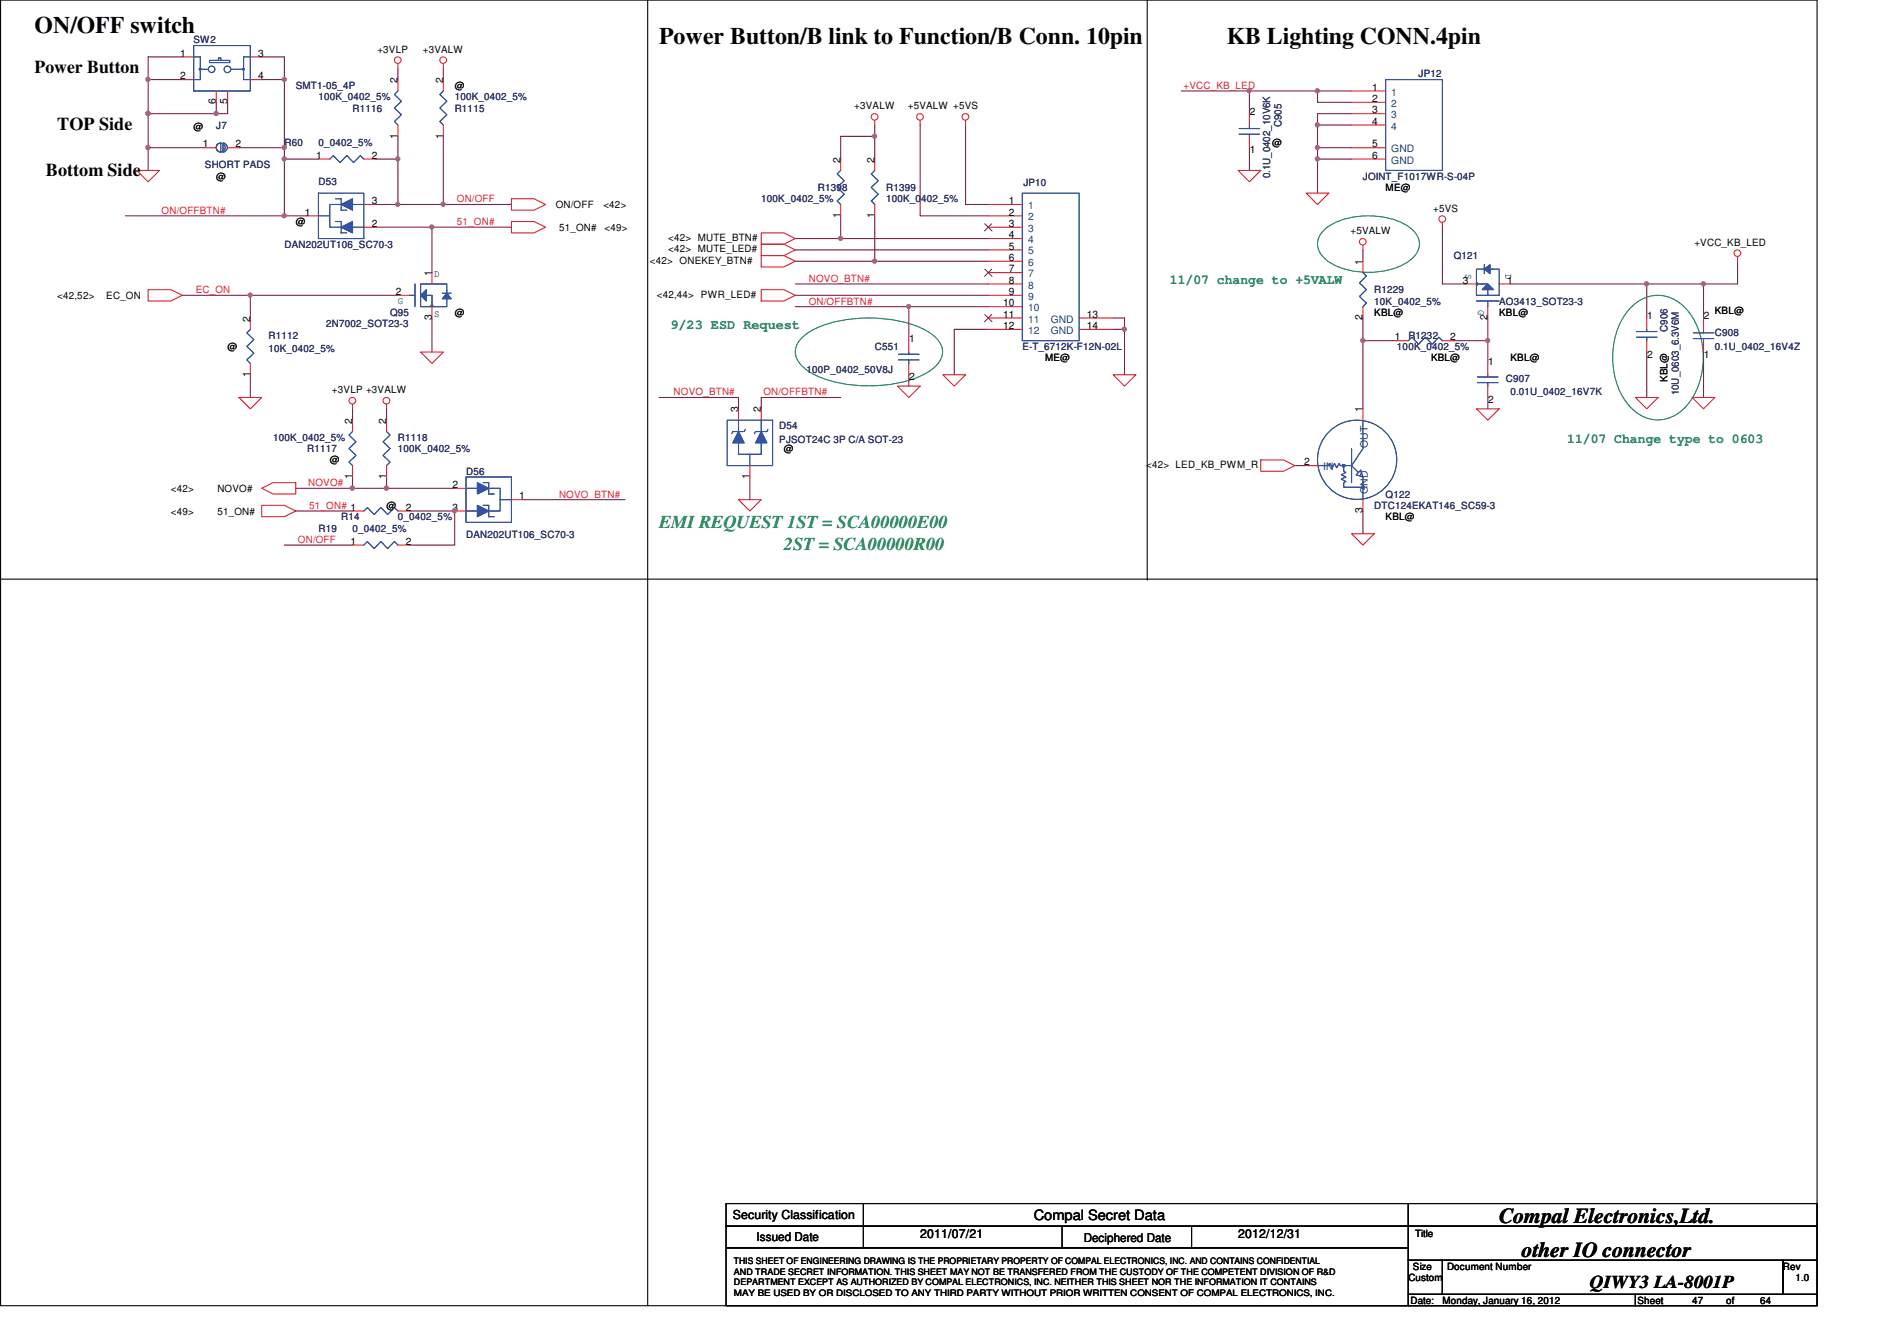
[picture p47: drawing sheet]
<svg xmlns="http://www.w3.org/2000/svg" width="297mm" height="210mm" viewBox="0 0 297 210" stroke-linecap="round" stroke-linejoin="round" font-family="sans-serif">
<defs><g id="words">
<g font-size="3.7" fill="#010202">
<text x="5.4" y="5.2">ON/OFF switch</text>
<text x="103.2" y="7">Power Button/B link to Function/B Conn. 10pin</text>
<text x="192.1" y="7">KB Lighting CONN.4pin</text>
</g>
<g font-size="3.3" fill="#010202">
<text x="234.7" y="191.5">Compal Electronics,Ltd.</text>
<text x="238.3" y="196.8">other IO connector</text>
</g>
<g font-size="2.8" fill="#010202">
<text x="5.4" y="11.5">Power Button</text>
<text x="9" y="20.4">TOP Side</text>
<text x="7.2" y="27.5">Bottom Side</text>
<text x="249" y="201.7">QIWY3 LA-8001P</text>
</g>
<g font-size="2.8" fill="#058040">
<text x="103.2" y="82.6">EMI REQUEST 1ST = SCA00000E00</text>
<text x="122.7" y="86.2">2ST = SCA00000R00</text>
</g>
<text font-size="2.2" fill="#010202" x="161.9" y="191">Compal Secret Data</text>
<g font-size="2.1" fill="#058040">
<text x="183.2" y="44.4">11/07 change to +5VALW</text>
<text x="105" y="51.5">9/23 ESD Request</text>
<text x="245.4" y="69.3">11/07 Change type to 0603</text>
</g>
<g font-size="1.9" fill="#010202">
<text x="114.7" y="191">Security Classification</text>
<text x="118.5" y="194.3">Issued Date</text>
<text x="144.1" y="193.8">2011/07/21</text>
<text x="169.7" y="194.4">Deciphered Date</text>
<text x="193.9" y="193.8">2012/12/31</text>
</g>
<g font-size="1.6" fill="#010202">
<text x="28.2" y="8.9">1</text>
<text x="40.4" y="8.9">3</text>
<text x="59.1" y="8.2">+3VLP</text>
<text x="66.2" y="8.2">+3VALW</text>
<text x="28.2" y="12.4">2</text>
<text x="33.8" y="16.4" transform="rotate(-90 33.8 16.4)">6</text>
<text x="35.6" y="16.4" transform="rotate(-90 35.6 16.4)">5</text>
<text x="40.4" y="12.4">4</text>
<text x="62.3" y="13" transform="rotate(-90 62.3 13)">2</text>
<text x="69.4" y="13" transform="rotate(-90 69.4 13)">2</text>
<text x="71.2" y="13.9">@</text>
<text x="133.8" y="17.1">+3VALW</text>
<text x="142.1" y="17.1">+5VALW +5VS</text>
<text x="195.7" y="18">2</text>
<text x="214.9" y="14.2">1</text>
<text x="214.9" y="16">2</text>
<text x="214.9" y="17.8">3</text>
<text x="30.3" y="20.3">@</text>
<text x="31.7" y="23.1">1</text>
<text x="36.9" y="23.1">2</text>
<text x="62.3" y="21.7" transform="rotate(-90 62.3 21.7)">1</text>
<text x="69.4" y="21.7" transform="rotate(-90 69.4 21.7)">1</text>
<text x="199.2" y="22.8">@</text>
<text x="214.9" y="19.5">4</text>
<text x="214.9" y="23.1">5</text>
<text x="33.9" y="28.1">@</text>
<text x="49.5" y="24.9">1</text>
<text x="58.2" y="24.9">2</text>
<text x="131.6" y="25.5" transform="rotate(-90 131.6 25.5)">2</text>
<text x="136.9" y="25.5" transform="rotate(-90 136.9 25.5)">2</text>
<text x="195.7" y="24">1</text>
<text x="214.9" y="24.9">6</text>
<text x="217" y="29.9">ME@</text>
<text x="46.3" y="35.2">@</text>
<text x="47.7" y="33.8">1</text>
<text x="58.2" y="35.5">2</text>
<text x="58.2" y="32">3</text>
<text x="87" y="32.6">ON/OFF</text>
<text x="94.5" y="32.6">&lt;42&gt;</text>
<text x="131.6" y="34.1" transform="rotate(-90 131.6 34.1)">1</text>
<text x="136.9" y="34.1" transform="rotate(-90 136.9 34.1)">1</text>
<text x="158" y="32">1</text>
<text x="158" y="33.8">2</text>
<text x="158" y="35.5">3</text>
<text x="224.4" y="33.1">+5VS</text>
<text x="87.5" y="36.1">51_ON#</text>
<text x="94.6" y="36.1">&lt;49&gt;</text>
<text x="101.8" y="41.3">&lt;42&gt; ONEKEY_BTN#</text>
<text x="104.6" y="37.7">&lt;42&gt; MUTE_BTN#</text>
<text x="104.6" y="39.5">&lt;42&gt; MUTE_LED#</text>
<text x="158" y="37.3">4</text>
<text x="158" y="39.1">5</text>
<text x="158" y="40.9">6</text>
<text x="211.5" y="36.7">+5VALW</text>
<text x="213.4" y="41.5" transform="rotate(-90 213.4 41.5)">1</text>
<text x="265.3" y="38.5">+VCC_KB_LED</text>
<text x="9" y="46.8">&lt;42,52&gt;</text>
<text x="16.6" y="46.8">EC_ON</text>
<text x="62" y="46.2">2</text>
<text x="67.6" y="43.2" transform="rotate(-90 67.6 43.2)">1</text>
<text x="102.9" y="46.6">&lt;42,44&gt; PWR_LED#</text>
<text x="157.1" y="48">10</text>
<text x="158" y="42.6">7</text>
<text x="158" y="44.4">8</text>
<text x="158" y="46.2">9</text>
<text x="229.1" y="44.4">3</text>
<text x="236" y="44.4">1</text>
<text x="39.2" y="50.3" transform="rotate(-90 39.2 50.3)">2</text>
<text x="67.6" y="50.1" transform="rotate(-90 67.6 50.1)">3</text>
<text x="71.2" y="49.5">@</text>
<text x="142.3" y="53.5">1</text>
<text x="157.1" y="49.8">11</text>
<text x="157.1" y="51.5">12</text>
<text x="170.2" y="49.8">13</text>
<text x="170.2" y="51.5">14</text>
<text x="213.4" y="50.1" transform="rotate(-90 213.4 50.1)">2</text>
<text x="215.2" y="49.5">KBL@</text>
<text x="218.4" y="53.3">1</text>
<text x="227.1" y="53.3">2</text>
<text x="232.9" y="50.1" transform="rotate(-90 232.9 50.1)">2</text>
<text x="234.7" y="49.5">KBL@</text>
<text x="257.9" y="50">1</text>
<text x="266.8" y="50">2</text>
<text x="268.5" y="49.1">KBL@</text>
<text x="35.6" y="54.8">@</text>
<text x="39.2" y="59" transform="rotate(-90 39.2 59)">1</text>
<text x="142.3" y="59.6">2</text>
<text x="163.6" y="56.6">ME@</text>
<text x="224.1" y="56.6">KBL@</text>
<text x="233" y="57.1">1</text>
<text x="236.5" y="56.6">KBL@</text>
<text x="257.9" y="56">2</text>
<text x="261.1" y="59.7" transform="rotate(-90 261.1 59.7)">KBL@</text>
<text x="266.8" y="56">1</text>
<text x="52" y="61.6">+3VLP +3VALW</text>
<text x="115.6" y="64.6" transform="rotate(-90 115.6 64.6)">3</text>
<text x="119.2" y="64.6" transform="rotate(-90 119.2 64.6)">2</text>
<text x="213.4" y="64.6" transform="rotate(-90 213.4 64.6)">1</text>
<text x="233" y="63.1">2</text>
<text x="55.2" y="66.3" transform="rotate(-90 55.2 66.3)">2</text>
<text x="60.5" y="66.3" transform="rotate(-90 60.5 66.3)">2</text>
<text x="122.7" y="70.8">@</text>
<text x="26.8" y="77">&lt;42&gt;</text>
<text x="34" y="77">NOVO#</text>
<text x="51.6" y="72.6">@</text>
<text x="55.2" y="75" transform="rotate(-90 55.2 75)">1</text>
<text x="60.5" y="75" transform="rotate(-90 60.5 75)">1</text>
<text x="70.9" y="76.4">2</text>
<text x="117.4" y="75" transform="rotate(-90 117.4 75)">1</text>
<text x="179.5" y="73.3">&lt;42&gt; LED_KB_PWM_R</text>
<text x="204.2" y="72.9">2</text>
<text x="26.8" y="80.6">&lt;49&gt;</text>
<text x="34" y="80.6">51_ON#</text>
<text x="60.5" y="79.7">@</text>
<text x="63.5" y="80">2</text>
<text x="70.9" y="80">3</text>
<text x="81.3" y="78.2">1</text>
<text x="213.4" y="80.4" transform="rotate(-90 213.4 80.4)">3</text>
<text x="217" y="81.5">KBL@</text>
<text x="54.9" y="85.3">1</text>
<text x="63.5" y="85.3">2</text>
<text x="221.6" y="193.6">Title</text>
<text x="220.5" y="200.6">Custom</text>
<text x="221.2" y="198.8">Size</text>
<text x="226.6" y="198.8">Document Number</text>
<text x="279.2" y="198.8">Rev</text>
<text x="281.1" y="200.6">1.0</text>
<text x="220.9" y="204.1">Date:</text>
<text x="225.9" y="204.1">Monday, January 16, 2012</text>
<text x="256.4" y="204.1">Sheet</text>
<text x="265" y="204.1">47</text>
<text x="270.3" y="204.1">of</text>
<text x="275.6" y="204.1">64</text>
</g>
<g font-size="1.6" fill="#282972">
<text x="30.3" y="6.8">SW2</text>
<text x="46.3" y="13.9">SMT1-05_4P</text>
<text x="49.9" y="15.7">100K_0402_5%</text>
<text x="55.2" y="17.5">R1116</text>
<text x="71.2" y="17.5">R1115</text>
<text x="71.2" y="15.7">100K_0402_5%</text>
<text x="222.1" y="12.1">JP12</text>
<text x="33.9" y="20.1">J7</text>
<text x="44.5" y="22.8">R60</text>
<text x="49.9" y="22.8">0_0402_5%</text>
<text x="200.7" y="19.9" transform="rotate(-90 200.7 19.9)">C905</text>
<text x="32.1" y="26.3">SHORT PADS</text>
<text x="49.9" y="29">D53</text>
<text x="128.1" y="29.9">R1398</text>
<text x="138.7" y="29.9">R1399</text>
<text x="160.3" y="29.2">JP10</text>
<text x="198.9" y="27.9" transform="rotate(-90 198.9 27.9)">0.1U_0402_10V6K</text>
<text x="213.4" y="28.1">JOINT_F1017WR-S-04P</text>
<text x="119.2" y="31.7">100K_0402_5%</text>
<text x="138.7" y="31.7">100K_0402_5%</text>
<text x="44.5" y="38.8">DAN202UT106_SC70-3</text>
<text x="227.6" y="40.6">Q121</text>
<text x="215.2" y="45.9">R1229</text>
<text x="215.2" y="47.7">10K_0402_5%</text>
<text x="234.7" y="47.7">AO3413_SOT23-3</text>
<text x="42" y="53">R1112</text>
<text x="51.1" y="51.2">2N7002_SOT23-3</text>
<text x="61.1" y="49.5">Q95</text>
<text x="220.5" y="53">R1232</text>
<text x="261.1" y="51.9" transform="rotate(-90 261.1 51.9)">C906</text>
<text x="268.5" y="52.7">C908</text>
<text x="42" y="55.1">10K_0402_5%</text>
<text x="126.3" y="58.3">100P_0402_50V8J</text>
<text x="137" y="54.8">C551</text>
<text x="160.1" y="54.8">E-T_6712K-F12N-02L</text>
<text x="218.7" y="54.8">100K_0402_5%</text>
<text x="235.8" y="59.8">C907</text>
<text x="268.5" y="54.8">0.1U_0402_16V4Z</text>
<text x="236.5" y="61.9">0.01U_0402_16V7K</text>
<text x="262.9" y="61.9" transform="rotate(-90 262.9 61.9)">10U_0603_6.3V6M</text>
<text x="42.8" y="69">100K_0402_5%</text>
<text x="48.1" y="70.8">R1117</text>
<text x="62.3" y="69">R1118</text>
<text x="62.3" y="70.8">100K_0402_5%</text>
<text x="122" y="67.2">D54</text>
<text x="122" y="69.4">PJSOT24C 3P C/A SOT-23</text>
<text x="73" y="74.3">D56</text>
<text x="217" y="77.9">Q122</text>
<text x="49.9" y="83.2">R19</text>
<text x="53.4" y="81.5">R14</text>
<text x="55.2" y="83.2">0_0402_5%</text>
<text x="62.3" y="81.5">0_0402_5%</text>
<text x="215.2" y="79.7">DTC124EKAT146_SC59-3</text>
<text x="73" y="84.3">DAN202UT106_SC70-3</text>
</g>
<g font-size="1.6" fill="#ed2024">
<text x="185.3" y="13.9">+VCC_KB_LED</text>
<text x="25.3" y="33.5">ON/OFFBTN#</text>
<text x="71.5" y="31.7">ON/OFF</text>
<text x="71.5" y="35.2">51_ON#</text>
<text x="30.6" y="45.9">EC_ON</text>
<text x="126.6" y="44.1">NOVO_BTN#</text>
<text x="126.6" y="47.7">ON/OFFBTN#</text>
<text x="105.5" y="61.9">NOVO_BTN#</text>
<text x="119.5" y="61.9">ON/OFFBTN#</text>
<text x="48.3" y="76.1">NOVO#</text>
<text x="87.5" y="77.9">NOVO_BTN#</text>
<text x="48.4" y="79.7">51_ON# 1</text>
<text x="46.6" y="85">ON/OFF</text>
</g>
<g font-size="1.6" fill="#1b437d">
<text x="217.9" y="15">1</text>
<text x="217.9" y="16.7">2</text>
<text x="217.9" y="18.5">3</text>
<text x="217.9" y="20.3">4</text>
<text x="217.9" y="23.9">GND</text>
<text x="217.9" y="25.6">GND</text>
<text x="161" y="32.7">1</text>
<text x="161" y="34.5">2</text>
<text x="161" y="36.3">3</text>
<text x="161" y="38.1">4</text>
<text x="161" y="39.9">5</text>
<text x="161" y="41.6">6</text>
<text x="161" y="43.4">7</text>
<text x="161" y="45.2">8</text>
<text x="161" y="47">9</text>
<text x="161" y="48.7">10</text>
<text x="161" y="50.5">11</text>
<text x="161" y="52.3">12</text>
<text x="164.5" y="50.5">GND</text>
<text x="164.5" y="52.3">GND</text>
<text x="214.2" y="70.2" transform="rotate(-90 214.2 70.2)">OUT</text>
<text x="207.2" y="73.6">IN</text>
<text x="214.2" y="77.4" transform="rotate(-90 214.2 77.4)">GND</text>
</g>
<g font-size="1.6" fill="#3553a4">
<text x="62.3" y="47.6">G</text>
<text x="68" y="43.4">D</text>
<text x="229.5" y="42.9" transform="rotate(90 229.5 42.9)">S</text>
<text x="235.7" y="42.9" transform="rotate(90 235.7 42.9)">D</text>
<text x="68" y="49.6">S</text>
<text x="231.4" y="48.6" transform="rotate(90 231.4 48.6)">G</text>
</g>
<g font-size="1.4" fill="#010202">
<text x="114.9" y="197.9">THIS SHEET OF ENGINEERING DRAWING IS THE PROPRIETARY PROPERTY OF COMPAL ELECTRONICS, INC. AND CONTAINS CONFIDENTIAL</text>
<text x="114.9" y="199.6">AND TRADE SECRET INFORMATION. THIS SHEET MAY NOT BE TRANSFERED FROM THE CUSTODY OF THE COMPETENT DIVISION OF R&amp;D</text>
<text x="114.9" y="201.2">DEPARTMENT EXCEPT AS AUTHORIZED BY COMPAL ELECTRONICS, INC. NEITHER THIS SHEET NOR THE INFORMATION IT CONTAINS</text>
<text x="114.9" y="202.9">MAY BE USED BY OR DISCLOSED TO ANY THIRD PARTY WITHOUT PRIOR WRITTEN CONSENT OF COMPAL ELECTRONICS, INC.</text>
</g>
</g></defs>
<path d="M.1 0h284.4v204.5h-284.4z" fill="none" stroke="#010202" stroke-width=".17"/>
<path d="M69.4 32h10.7" fill="none" stroke="#7f1442" stroke-width=".17"/>
<circle cx="69.4" cy="32" r=".32" fill="#ba54a0"/>
<circle cx="69.4" cy="32" r=".32" fill="none" stroke="#ba54a0" stroke-width=".17"/>
<path d="M41 8.9h3.5M41 12.5h3.5M80.1 35.6h-12.5v7.1" fill="none" stroke="#7f1442" stroke-width=".17"/>
<circle cx="67.6" cy="35.5" r=".32" fill="#ba54a0"/>
<circle cx="67.6" cy="35.5" r=".32" fill="none" stroke="#ba54a0" stroke-width=".17"/>
<path d="M58.8 35.6h8.8M28.5 46.2h10.7v3.6" fill="none" stroke="#7f1442" stroke-width=".17"/>
<circle cx="39.2" cy="46.2" r=".32" fill="#ba54a0"/>
<circle cx="39.2" cy="46.2" r=".32" fill="none" stroke="#ba54a0" stroke-width=".17"/>
<path d="M39.2 46.2h23.1M39.2 58.7v3.5M67.6 49.8v5.3M60.5 76.5h10.7M103.2 62.2h12.4v1.8M117.4 74.7v3.5M119.2 62.2h12.4" fill="none" stroke="#7f1442" stroke-width=".17"/>
<circle cx="60.5" cy="76.4" r=".32" fill="#ba54a0"/>
<circle cx="60.5" cy="76.4" r=".32" fill="none" stroke="#ba54a0" stroke-width=".17"/>
<path d="M60.5 74.7v1.8h-5.3M60.5 64v1.8M81.9 78.2h16" fill="none" stroke="#7f1442" stroke-width=".17"/>
<circle cx="55.2" cy="76.4" r=".32" fill="#ba54a0"/>
<circle cx="55.2" cy="76.4" r=".32" fill="none" stroke="#ba54a0" stroke-width=".17"/>
<path d="M23.2 8.9v3.6M23.2 17.8h10.7" fill="none" stroke="#7f1442" stroke-width=".17"/>
<circle cx="23.2" cy="17.8" r=".32" fill="#ba54a0"/>
<circle cx="23.2" cy="17.8" r=".32" fill="none" stroke="#ba54a0" stroke-width=".17"/>
<path d="M44.5 24.9v8.9" fill="none" stroke="#7f1442" stroke-width=".17"/>
<circle cx="44.5" cy="33.8" r=".32" fill="#ba54a0"/>
<circle cx="44.5" cy="33.8" r=".32" fill="none" stroke="#ba54a0" stroke-width=".17"/>
<circle cx="44.5" cy="24.9" r=".32" fill="#ba54a0"/>
<circle cx="44.5" cy="24.9" r=".32" fill="none" stroke="#ba54a0" stroke-width=".17"/>
<path d="M33.9 17.8h1.7M44.5 8.9v3.6M19.6 33.8h28.5M119.2 62.2v1.8" fill="none" stroke="#7f1442" stroke-width=".17"/>
<circle cx="33.8" cy="17.8" r=".32" fill="#ba54a0"/>
<circle cx="33.8" cy="17.8" r=".32" fill="none" stroke="#ba54a0" stroke-width=".17"/>
<path d="M23.2 23.1v3.6" fill="none" stroke="#7f1442" stroke-width=".17"/>
<circle cx="23.2" cy="23.1" r=".32" fill="#ba54a0"/>
<circle cx="23.2" cy="23.1" r=".32" fill="none" stroke="#ba54a0" stroke-width=".17"/>
<path d="M23.2 8.9h5.3M28.5 12.5h-5.3v5.3M33.9 16v1.8" fill="none" stroke="#7f1442" stroke-width=".17"/>
<circle cx="23.2" cy="12.4" r=".32" fill="#ba54a0"/>
<circle cx="23.2" cy="12.4" r=".32" fill="none" stroke="#ba54a0" stroke-width=".17"/>
<path d="M35.6 16v1.8M44.5 12.5v10.6h-7.1" fill="none" stroke="#7f1442" stroke-width=".17"/>
<circle cx="44.5" cy="12.4" r=".32" fill="#ba54a0"/>
<circle cx="44.5" cy="12.4" r=".32" fill="none" stroke="#ba54a0" stroke-width=".17"/>
<path d="M23.2 17.8v5.3h8.9" fill="none" stroke="#7f1442" stroke-width=".17"/>
<circle cx="23.2" cy="17.8" r=".32" fill="#ba54a0"/>
<circle cx="23.2" cy="17.8" r=".32" fill="none" stroke="#ba54a0" stroke-width=".17"/>
<path d="M144.1 19.6v14.2h10.6M151.2 19.6v12.4h3.5M225.9 35.6v8.9M154.7 51.6h-5.3v7.1M272.1 40.9v3.6h-5.4" fill="none" stroke="#7f1442" stroke-width=".17"/>
<circle cx="266.7" cy="44.4" r=".32" fill="#ba54a0"/>
<circle cx="266.7" cy="44.4" r=".32" fill="none" stroke="#ba54a0" stroke-width=".17"/>
<path d="M257.9 49.8v-5.3h8.8v5.3" fill="none" stroke="#7f1442" stroke-width=".17"/>
<circle cx="257.8" cy="44.4" r=".32" fill="#ba54a0"/>
<circle cx="257.8" cy="44.4" r=".32" fill="none" stroke="#ba54a0" stroke-width=".17"/>
<path d="M213.4 53.4v10.6M236.5 44.5h21.4M257.9 55.1v7.1M266.7 55.1v7.1" fill="none" stroke="#7f1442" stroke-width=".17"/>
<circle cx="213.4" cy="53.3" r=".32" fill="#ba54a0"/>
<circle cx="213.4" cy="53.3" r=".32" fill="none" stroke="#ba54a0" stroke-width=".17"/>
<path d="M233 53.4v3.5" fill="none" stroke="#7f1442" stroke-width=".17"/>
<circle cx="232.9" cy="53.3" r=".32" fill="#ba54a0"/>
<circle cx="232.9" cy="53.3" r=".32" fill="none" stroke="#ba54a0" stroke-width=".17"/>
<path d="M206.3 14.2h-10.7v3.6M213.4 39.1v1.8M213.4 49.8v3.6h5.3M225.9 44.5h3.5M233 49.8v3.6h-5.4M202.7 72.9h1.8M233 62.2v1.8M213.4 80v3.6" fill="none" stroke="#7f1442" stroke-width=".17"/>
<circle cx="195.6" cy="14.2" r=".32" fill="#ba54a0"/>
<circle cx="195.6" cy="14.2" r=".32" fill="none" stroke="#ba54a0" stroke-width=".17"/>
<path d="M185 14.2h10.6M206.3 14.2h5.3M195.6 23.1v3.6" fill="none" stroke="#7f1442" stroke-width=".17"/>
<circle cx="206.3" cy="14.2" r=".32" fill="#ba54a0"/>
<circle cx="206.3" cy="14.2" r=".32" fill="none" stroke="#ba54a0" stroke-width=".17"/>
<path d="M206.3 14.2v1.8h5.3M211.6 17.8h-5.3v1.8h5.3" fill="none" stroke="#7f1442" stroke-width=".17"/>
<circle cx="206.3" cy="19.5" r=".32" fill="#ba54a0"/>
<circle cx="206.3" cy="19.5" r=".32" fill="none" stroke="#ba54a0" stroke-width=".17"/>
<path d="M206.3 24.9v5.3" fill="none" stroke="#7f1442" stroke-width=".17"/>
<circle cx="206.3" cy="24.9" r=".32" fill="#ba54a0"/>
<circle cx="206.3" cy="24.9" r=".32" fill="none" stroke="#ba54a0" stroke-width=".17"/>
<path d="M206.3 19.6v3.5h5.3M206.3 23.1v1.8h5.3" fill="none" stroke="#7f1442" stroke-width=".17"/>
<circle cx="206.3" cy="23.1" r=".32" fill="#ba54a0"/>
<circle cx="206.3" cy="23.1" r=".32" fill="none" stroke="#ba54a0" stroke-width=".17"/>
<path d="M69.4 10.7v1.8M69.4 21.4v10.6h-7.1M46.3 80h8.9" fill="none" stroke="#7f1442" stroke-width=".17"/>
<circle cx="62.3" cy="32" r=".32" fill="#ba54a0"/>
<circle cx="62.3" cy="32" r=".32" fill="none" stroke="#ba54a0" stroke-width=".17"/>
<path d="M62.3 24.9v7.1" fill="none" stroke="#7f1442" stroke-width=".17"/>
<circle cx="62.3" cy="24.9" r=".32" fill="#ba54a0"/>
<circle cx="62.3" cy="24.9" r=".32" fill="none" stroke="#ba54a0" stroke-width=".17"/>
<path d="M58.8 32h3.5M64.1 80h7.1" fill="none" stroke="#7f1442" stroke-width=".17"/>
<circle cx="71.2" cy="80" r=".32" fill="#ba54a0"/>
<circle cx="71.2" cy="80" r=".32" fill="none" stroke="#ba54a0" stroke-width=".17"/>
<path d="M62.3 10.7v1.8M44.5 23.1v1.8h5.4M62.3 21.4v3.5h-3.5M44.5 85.4h10.7M71.2 80v5.4h-7.1" fill="none" stroke="#7f1442" stroke-width=".17"/>
<circle cx="44.5" cy="23.1" r=".32" fill="#ba54a0"/>
<circle cx="44.5" cy="23.1" r=".32" fill="none" stroke="#ba54a0" stroke-width=".17"/>
<path d="M137 19.6v1.8M124.5 39.1h30.2M131.6 33.8v3.6h-7.1M137 33.8v7.1M124.5 40.9h12.5M137 40.9h17.7" fill="none" stroke="#7f1442" stroke-width=".17"/>
<circle cx="136.9" cy="40.9" r=".32" fill="#ba54a0"/>
<circle cx="136.9" cy="40.9" r=".32" fill="none" stroke="#ba54a0" stroke-width=".17"/>
<path d="M137 21.4h-5.4v3.5" fill="none" stroke="#7f1442" stroke-width=".17"/>
<circle cx="136.9" cy="21.3" r=".32" fill="#ba54a0"/>
<circle cx="136.9" cy="21.3" r=".32" fill="none" stroke="#ba54a0" stroke-width=".17"/>
<path d="M131.6 37.4h23.1" fill="none" stroke="#7f1442" stroke-width=".17"/>
<circle cx="131.6" cy="37.3" r=".32" fill="#ba54a0"/>
<circle cx="131.6" cy="37.3" r=".32" fill="none" stroke="#ba54a0" stroke-width=".17"/>
<path d="M137 21.4v3.5M142.3 48h12.4" fill="none" stroke="#7f1442" stroke-width=".17"/>
<circle cx="142.3" cy="48" r=".32" fill="#ba54a0"/>
<circle cx="142.3" cy="48" r=".32" fill="none" stroke="#ba54a0" stroke-width=".17"/>
<path d="M124.5 44.5h30.2M124.5 46.2h30.2M174.3 51.6h1.8M176.1 49.8v1.8M176.1 51.6v7.1" fill="none" stroke="#7f1442" stroke-width=".17"/>
<circle cx="176.1" cy="51.5" r=".32" fill="#ba54a0"/>
<circle cx="176.1" cy="51.5" r=".32" fill="none" stroke="#ba54a0" stroke-width=".17"/>
<path d="M124.5 48h17.8v5.4M142.3 58.7v1.8M174.3 49.8h1.8M55.2 74.7v1.8h-8.9M55.2 64v1.8" fill="none" stroke="#7f1442" stroke-width=".17"/>
<g fill="none" stroke="#ed2024" stroke-width=".17">
<path d="M28.5 8.9h1.8M28.5 12.5h1.8M33.9 14.2v1.8M35.6 14.2v1.8M39.2 8.9h1.8M39.2 12.5h1.8M62.3 10v.7M69.4 10v.7M137 18.9v.7M144.1 18.9v.7M151.2 18.9v.7M195.6 17.8v1.8"/>
<path d="M21.4 26.7h3.6l-1.8 1.8zM32.1 23.1h1.8M35.6 23.1h1.8M80.1 31.1h3.5l1.8 .9-1.8 .9h-3.5zM80.1 34.7h3.5l1.8 .9-1.8 .9h-3.5zM119.2 36.5h3.5l1.8 .9-1.8 .8h-3.5zM119.2 38.2h3.5l1.8 .9-1.8 .9h-3.5zM137 24.9v1.8M137 32v1.8M154.7 32h5.4M154.7 33.8h5.4M154.7 35.6h5.4"/>
<path d="M154.7 37.4h5.4M154.7 39.1h5.4M193.9 26.7h3.5l-1.8 1.8zM195.6 21.4v1.7M204.5 30.2h3.6l-1.8 1.8zM213.4 38.4v.7M225.9 34.9v.7M23.2 45.4h3.6l1.7 .8-1.7 .9h-3.6zM39.2 49.8v1.8M39.2 56.9v1.8M65.9 55.1h3.5l-1.8 1.8zM119.2 40h3.5l1.8 .9-1.8 .9h-3.5z"/>
<path d="M119.2 45.4h3.5l1.8 .8-1.8 .9h-3.5zM147.6 58.7h3.6l-1.8 1.8zM154.7 40.9h5.4M154.7 42.7h5.4M154.7 44.5h5.4M154.7 46.2h5.4M154.7 48h5.4M154.7 49.8h5.4M154.7 51.6h5.4M169 49.8h5.3M169 51.6h5.3M174.3 58.7h3.6l-1.8 1.8z"/>
<path d="M257.9 49.8v1.8M257.9 53.4v1.7M266.7 49.8v1.8M266.7 53.4v1.7M272.1 40.2v.7M37.4 62.2h3.6l-1.8 1.8zM41 76.5l1.8-.9h3.5v1.8h-3.5zM41 79.1h3.5l1.8 .9-1.8 .9h-3.5zM55.2 63.3v.7M60.5 63.3v.7M115.6 78.2h3.6l-1.8 1.8zM140.5 60.5h3.6l-1.8 1.7z"/>
<path d="M197.4 72h3.6l1.7 .9-1.7 .9h-3.6zM231.2 64h3.5l-1.7 1.8zM256.1 62.2h3.5l-1.7 1.8zM265 62.2h3.5l-1.8 1.8zM55.2 85.4h1.8M55.2 80h1.8M62.3 85.4h1.8M62.3 80h1.8M211.6 83.6h3.6l-1.8 1.8z"/>
<circle cx="62.3" cy="9.4" r=".52"/>
<circle cx="69.4" cy="9.4" r=".52"/>
<circle cx="137" cy="18.3" r=".52"/>
<circle cx="144.1" cy="18.3" r=".52"/>
<circle cx="151.2" cy="18.3" r=".52"/>
<circle cx="213.4" cy="37.9" r=".52"/>
<circle cx="225.8" cy="34.3" r=".52"/>
<circle cx="272.1" cy="39.6" r=".52"/>
<circle cx="55.2" cy="62.7" r=".52"/>
<circle cx="60.5" cy="62.7" r=".52"/>
</g>
<g fill="none" stroke="#010202" stroke-width=".17">
<path d="M101.4 0v204.5M179.6 0v90.7M.1 90.7h284.4M179.6 90.7h.1M284.5 90.7h.1M113.7 188.5h106.8v3.5h-106.8zM113.7 192h106.8v3.4h-106.8zM113.7 195.4h106.8v9.1h-106.8zM135.2 188.5v6.9M166.3 192v3.4M186.6 192v3.4M220.5 188.5h64v3.5h-64z"/>
<path d="M220.5 192h64v5.3h-64zM220.5 197.3h5.4v5.4h-5.4zM225.9 197.3h53.3v5.4h-53.3zM279.2 197.3h5.3v5.4h-5.3zM220.5 202.7h35.6v1.8h-35.6zM256.1 202.7h28.4v1.8h-28.4z"/>
</g>
<path d="M207.2 36.2a9.7 9.7 0 0 1 7.1-2.4 10.4 10.4 0 0 1 7.1 2.4 2.77 2.77 0 0 1 0 4 10.7 10.7 0 0 1-8.4 2.4 9.2 9.2 0 0 1-5.8-2.4 2.79 2.79 0 0 1 0-4zM125.4 53a11.5 11.5 0 0 1 6.2-2.8 22.6 22.6 0 0 1 12.6 1.1 5.9 5.9 0 0 1 3.3 3.1 3.1 3.1 0 0 1-1.5 3.4 17 17 0 0 1-10 2.6 16.9 16.9 0 0 1-9.9-2.6 3 3 0 0 1-.7-4.8zM255.3 48.3a5.7 5.7 0 0 1 8.6 0 12.2 12.2 0 0 1 0 15.4 5.6 5.6 0 0 1-8.6 0 12.3 12.3 0 0 1 0-15.4z" fill="none" stroke="#058040" stroke-width=".17"/>
<g fill="none" stroke="#3553a4" stroke-width=".17">
<path d="M30.3 7.1v7.1h8.9v-7.1h-8.9v7.1M30.3 8.9h1.1v1.8M31.2 10.7h.2v.2h-.2zM31.4 11v1.5h-1.1M31.4 10.9h1.2M32.8 9.5h3.2v.3h-3.2zM34.2 9.5v-.4h.4v.4M36.2 10.9h1.9M38 10.7h.2v.2h-.2zM38.1 11v1.5h1.1M39.2 8.9h-1.1v1.8M195.6 19.6v.5"/>
<path d="M34.2 22.5a.74 .74 0 0 0 0 1.2M34.4 22.4h.2v1.5h-.2M35 22.4a.69 .69 0 0 1 .6 .7 .69 .69 0 0 1-.6 .7M35.1 22.4h-.2v1.5h.2M137 26.7l-.6 .5 1.1 1.1-1.1 1.1 1.1 1-1.1 1.1 .6 .5M160.1 30.2h8.9v23.2h-8.9zM194 20.1h3.2M194 21h3.2M195.6 21v.4M39.2 51.6l-.6 .5 1.1 1.1-1.1 1 1.1 1.1-1.1 1.1 .6 .5M256.2 52.8h3.3M256.2 51.9h3.3"/>
<path d="M257.9 51.6v.3M257.9 52.8v.6M265.1 52.1h3.3M265.1 53h3.3M266.7 53v.4M266.7 51.6v.5M57 85.4l.5-.6 1.1 1.1 1-1.1 1.1 1.1 1.1-1.1 .5 .6M57 80l.5-.5 1.1 1.1 1-1.1 1.1 1.1 1.1-1.1 .5 .5"/>
<circle cx="33.1" cy="10.9" r=".51"/>
<circle cx="35.6" cy="10.9" r=".52"/>
<circle cx="34.6" cy="23.1" r=".7"/>
</g>
<path d="M154.2 35l1.1 1.2M155.3 35l-1.1 1.2M154.2 42.1l1.1 1.2M154.2 49.2l1.1 1.2M155.3 42.1l-1.1 1.2M155.3 49.2l-1.1 1.2" fill="none" stroke="#7d421b" stroke-width=".16"/>
<path d="M119.2 67.6l.9 1.8h-1.8z" fill="#3553a4"/>
<path d="M113.9 65.8h7.1v7.1h-7.1zM115.6 65.8v1.8M119.2 69.4v1.7h-1.8v1.8M119.2 65.8v1.8M119.2 67.6l.9 1.8h-1.8z" fill="none" stroke="#3553a4" stroke-width=".17"/>
<path d="M115.6 67.6l.9 1.8h-1.8z" fill="#3553a4"/>
<path d="M115.6 67.6l.9 1.8h-1.8zM115.6 69.4v1.7h1.8M116.7 67.2l-.2 .4h-1.8l-.1 .3M120.3 67.2l-.2 .4h-1.8l-.2 .3" fill="none" stroke="#3553a4" stroke-width=".17"/>
<path d="M119.2 67.6l.9 1.8h-1.8z" fill="#3553a4"/>
<path d="M113.9 65.8h7.1v7.1h-7.1zM115.6 65.8v1.8M119.2 69.4v1.7h-1.8v1.8M119.2 65.8v1.8M119.2 67.6l.9 1.8h-1.8z" fill="none" stroke="#3553a4" stroke-width=".17"/>
<path d="M115.6 67.6l.9 1.8h-1.8z" fill="#3553a4"/>
<path d="M217 12.5h8.9v14.2h-8.9zM115.6 67.6l.9 1.8h-1.8zM115.6 69.4v1.7h1.8M116.7 67.2l-.2 .4h-1.8l-.1 .3M120.3 67.2l-.2 .4h-1.8l-.2 .3" fill="none" stroke="#3553a4" stroke-width=".17"/>
<path d="M211.6 14.2h5.4M211.6 16h5.4M211.6 17.8h5.4M211.6 19.6h5.4M211.6 23.1h5.4M211.6 24.9h5.4M115.6 64v1.8M117.4 72.9v1.8M119.2 64v1.8" fill="none" stroke="#ed2024" stroke-width=".17"/>
<path d="M233 44.5l.9 .9h-1.8z" fill="#3553a4"/>
<path d="M233 44.5l.9 .9h-1.8z" fill="none" stroke="#3553a4" stroke-width=".17"/>
<path d="M232.4 42.1l.9-.6v1.4z" fill="#3553a4"/>
<path d="M231.2 47.1h3.5M232.4 42.1h-1.2v2.4v-.2h.2v.3h-.2M232.4 41.5v1.4M232.4 42.1l.9-.6v1.4zM233 47.1v.9M233 45.4v.8M233.3 42.1h1.4v4.1h-3.5v-1.7h1.8" fill="none" stroke="#3553a4" stroke-width=".17"/>
<path d="M233 44.5l.9 .9h-1.8z" fill="#3553a4"/>
<path d="M233 44.5l.9 .9h-1.8z" fill="none" stroke="#3553a4" stroke-width=".17"/>
<path d="M232.4 42.1l.9-.6v1.4z" fill="#3553a4"/>
<path d="M231.2 47.1h3.5M232.4 42.1h-1.2v2.4v-.2h.2v.3h-.2M232.4 41.5v1.4M232.4 42.1l.9-.6v1.4zM233 47.1v.9M233 45.4v.8M233.3 42.1h1.4v4.1h-3.5v-1.7h1.8" fill="none" stroke="#3553a4" stroke-width=".17"/>
<path d="M229.4 44.5h1.8M233 48v1.8M234.7 44.5h1.8" fill="none" stroke="#ed2024" stroke-width=".17"/>
<path d="M65.9 46.2l.9-.8v1.7z" fill="#3553a4"/>
<path d="M65.9 46.2l.9-.8v1.7z" fill="none" stroke="#3553a4" stroke-width=".17"/>
<path d="M70 45.9l.6 .9h-1.4z" fill="#3553a4"/>
<path d="M64.1 46.2h.9M65 44.5v3.5M69.2 45.9h1.4M70 45.9l.6 .9h-1.4zM70 45.9v-1.4h-4.1v3.5h1.7v-1.8h-.8M70 46.8v1.2h-2.4h.2v-.2h-.3v.2" fill="none" stroke="#3553a4" stroke-width=".17"/>
<path d="M65.9 46.2l.9-.8v1.7z" fill="#3553a4"/>
<path d="M65.9 46.2l.9-.8v1.7z" fill="none" stroke="#3553a4" stroke-width=".17"/>
<path d="M70 45.9l.6 .9h-1.4z" fill="#3553a4"/>
<path d="M69.4 14.2l-.5 .6 1.1 1.1-1.1 1 1.1 1.1-1.1 1 .5 .6M64.1 46.2h.9M65 44.5v3.5M69.2 45.9h1.4M70 45.9l.6 .9h-1.4zM70 45.9v-1.4h-4.1v3.5h1.7v-1.8h-.8M70 46.8v1.2h-2.4h.2v-.2h-.3v.2M60.5 67.6l.6 .5-1.1 1.1 1.1 1-1.1 1.1 1.1 1.1-.6 .5" fill="none" stroke="#3553a4" stroke-width=".17"/>
<path d="M69.4 12.5v1.7M69.4 19.6v1.8M62.3 46.2h1.8M67.6 42.7v1.8M67.6 48v1.8M60.5 65.8v1.8M60.5 72.9v1.8" fill="none" stroke="#ed2024" stroke-width=".17"/>
<path d="M53.4 35.6l1.8-.9v1.8z" fill="#3553a4"/>
<path d="M53.4 35.6l1.8-.9v1.8z" fill="none" stroke="#3553a4" stroke-width=".17"/>
<path d="M53.4 32l1.8-.9v1.8z" fill="#3553a4"/>
<path d="M49.9 30.2h7.1v7.2h-7.1zM49.9 33.8h1.7M52.5 34.7h.9v1.8h.9M52.5 31.1h.9v1.8h.9M53.4 32h-1.8v3.6h1.8M53.4 32l1.8-.9v1.8zM55.2 35.6h1.8M55.2 32h1.8" fill="none" stroke="#3553a4" stroke-width=".17"/>
<path d="M53.4 35.6l1.8-.9v1.8z" fill="#3553a4"/>
<path d="M53.4 35.6l1.8-.9v1.8z" fill="none" stroke="#3553a4" stroke-width=".17"/>
<path d="M53.4 32l1.8-.9v1.8z" fill="#3553a4"/>
<g fill="none" stroke="#3553a4" stroke-width=".17">
<path d="M62.3 14.2l-.5 .6 1.1 1.1-1.1 1 1.1 1.1-1.1 1 .5 .6M49.9 30.2h7.1v7.2h-7.1zM49.9 33.8h1.7M51.6 24.9l.6-.5 1 1.1 1.1-1.1 1.1 1.1 1-1.1 .6 .5M52.5 34.7h.9v1.8h.9M52.5 31.1h.9v1.8h.9M53.4 32h-1.8v3.6h1.8M53.4 32l1.8-.9v1.8zM55.2 35.6h1.8M55.2 32h1.8M131.6 26.7l-.5 .5 1.1 1.1-1.1 1.1 1.1 1-1.1 1.1 .5 .5M140.7 56.4h3.2"/>
<path d="M140.7 55.5h3.2M142.3 55.1v.4M142.3 56.4v.5M213.4 42.7l.6 .5-1.1 1.1 1.1 1.1-1.1 1 1.1 1.1-.6 .5M220.5 53.4l.6-.6 1 1.1 1.1-1.1 1 1.1 1.1-1.1 .6 .6M231.4 59.9h3.2M231.4 59h3.2M233 58.7v.3M233 59.9v.6M206.3 72.9h1.8l.1-.3 .4 .6 .4-.6 .3 .6 .4-.6 .2 .3h1.7M210.2 72.7h.4v.4h-.4zM210.4 72.9v.9l.3 .2-.7 .3 .7 .4-.7 .3 .7 .4-.3 .2v.7h3"/>
<path d="M211.6 70.2v5.4M211.6 72.9l1.1 1.1M213.1 73.6l.3 1.1-1-.4zM213.2 76.1h.4v.4h-.4zM213.4 65.8v4.4l-1.8 2.7M213.4 74.7v3.5"/>
<circle cx="212.5" cy="72" r="6.2"/>
</g>
<g fill="none" stroke="#ed2024" stroke-width=".17">
<path d="M62.3 12.5v1.7M62.3 19.6v1.8M48.1 33.8h1.8M49.9 24.9h1.7M57 35.6h1.8M57 32h1.8M57 24.9h1.8M131.6 24.9v1.8M131.6 32v1.8M142.3 53.4v1.7M142.3 56.9v1.8M213.4 40.9v1.8"/>
<path d="M213.4 48v1.8M218.7 53.4h1.8M225.9 53.4h1.7M233 56.9v1.8M204.5 72.9h1.8M213.4 64v1.8M213.4 78.2v1.8M233 60.5v1.7"/>
</g>
<path d="M74.8 75.6l1.7 .9-1.7 .9z" fill="#3553a4"/>
<path d="M74.8 75.6l1.7 .9-1.7 .9z" fill="none" stroke="#3553a4" stroke-width=".17"/>
<path d="M74.8 79.1l1.7 .9-1.7 .9z" fill="#3553a4"/>
<path d="M73 74.7h7.1v7.1h-7.1zM73 76.5h1.8M74.8 79.1l1.7 .9-1.7 .9zM75.6 75.6h.9v1.8h.9M75.6 79.1h.9v1.8h.9M76.5 76.5h1.8v3.5h-1.8M78.3 78.2h1.8M73 80h1.8" fill="none" stroke="#3553a4" stroke-width=".17"/>
<path d="M74.8 75.6l1.7 .9-1.7 .9z" fill="#3553a4"/>
<path d="M74.8 75.6l1.7 .9-1.7 .9z" fill="none" stroke="#3553a4" stroke-width=".17"/>
<path d="M74.8 79.1l1.7 .9-1.7 .9z" fill="#3553a4"/>
<path d="M55.2 67.6l-.6 .5 1.1 1.1-1.1 1 1.1 1.1-1.1 1.1 .6 .5M73 74.7h7.1v7.1h-7.1zM73 76.5h1.8M74.8 79.1l1.7 .9-1.7 .9zM75.6 75.6h.9v1.8h.9M75.6 79.1h.9v1.8h.9M76.5 76.5h1.8v3.5h-1.8M78.3 78.2h1.8M73 80h1.8" fill="none" stroke="#3553a4" stroke-width=".17"/>
<path d="M55.2 65.8v1.8M55.2 72.9v1.8M71.2 76.5h1.8M80.1 78.2h1.8M71.2 80h1.8" fill="none" stroke="#ed2024" stroke-width=".17"/>
<circle cx="69.4" cy="32" r=".32" fill="#ba54a0"/>
<circle cx="69.4" cy="32" r=".32" fill="none" stroke="#ba54a0" stroke-width=".17"/>
<circle cx="67.6" cy="35.5" r=".32" fill="#ba54a0"/>
<circle cx="67.6" cy="35.5" r=".32" fill="none" stroke="#ba54a0" stroke-width=".17"/>
<circle cx="39.2" cy="46.2" r=".32" fill="#ba54a0"/>
<circle cx="39.2" cy="46.2" r=".32" fill="none" stroke="#ba54a0" stroke-width=".17"/>
<circle cx="60.5" cy="76.4" r=".32" fill="#ba54a0"/>
<circle cx="60.5" cy="76.4" r=".32" fill="none" stroke="#ba54a0" stroke-width=".17"/>
<circle cx="55.2" cy="76.4" r=".32" fill="#ba54a0"/>
<circle cx="55.2" cy="76.4" r=".32" fill="none" stroke="#ba54a0" stroke-width=".17"/>
<circle cx="23.2" cy="17.8" r=".32" fill="#ba54a0"/>
<circle cx="23.2" cy="17.8" r=".32" fill="none" stroke="#ba54a0" stroke-width=".17"/>
<circle cx="44.5" cy="33.8" r=".32" fill="#ba54a0"/>
<circle cx="44.5" cy="33.8" r=".32" fill="none" stroke="#ba54a0" stroke-width=".17"/>
<circle cx="44.5" cy="24.9" r=".32" fill="#ba54a0"/>
<circle cx="44.5" cy="24.9" r=".32" fill="none" stroke="#ba54a0" stroke-width=".17"/>
<circle cx="33.8" cy="17.8" r=".32" fill="#ba54a0"/>
<circle cx="33.8" cy="17.8" r=".32" fill="none" stroke="#ba54a0" stroke-width=".17"/>
<circle cx="23.2" cy="23.1" r=".32" fill="#ba54a0"/>
<circle cx="23.2" cy="23.1" r=".32" fill="none" stroke="#ba54a0" stroke-width=".17"/>
<circle cx="23.2" cy="12.4" r=".32" fill="#ba54a0"/>
<circle cx="23.2" cy="12.4" r=".32" fill="none" stroke="#ba54a0" stroke-width=".17"/>
<circle cx="44.5" cy="12.4" r=".32" fill="#ba54a0"/>
<circle cx="44.5" cy="12.4" r=".32" fill="none" stroke="#ba54a0" stroke-width=".17"/>
<circle cx="23.2" cy="17.8" r=".32" fill="#ba54a0"/>
<circle cx="23.2" cy="17.8" r=".32" fill="none" stroke="#ba54a0" stroke-width=".17"/>
<circle cx="266.7" cy="44.4" r=".32" fill="#ba54a0"/>
<circle cx="266.7" cy="44.4" r=".32" fill="none" stroke="#ba54a0" stroke-width=".17"/>
<circle cx="257.8" cy="44.4" r=".32" fill="#ba54a0"/>
<circle cx="257.8" cy="44.4" r=".32" fill="none" stroke="#ba54a0" stroke-width=".17"/>
<circle cx="213.4" cy="53.3" r=".32" fill="#ba54a0"/>
<circle cx="213.4" cy="53.3" r=".32" fill="none" stroke="#ba54a0" stroke-width=".17"/>
<circle cx="232.9" cy="53.3" r=".32" fill="#ba54a0"/>
<circle cx="232.9" cy="53.3" r=".32" fill="none" stroke="#ba54a0" stroke-width=".17"/>
<circle cx="195.6" cy="14.2" r=".32" fill="#ba54a0"/>
<circle cx="195.6" cy="14.2" r=".32" fill="none" stroke="#ba54a0" stroke-width=".17"/>
<circle cx="206.3" cy="14.2" r=".32" fill="#ba54a0"/>
<circle cx="206.3" cy="14.2" r=".32" fill="none" stroke="#ba54a0" stroke-width=".17"/>
<circle cx="206.3" cy="19.5" r=".32" fill="#ba54a0"/>
<circle cx="206.3" cy="19.5" r=".32" fill="none" stroke="#ba54a0" stroke-width=".17"/>
<circle cx="206.3" cy="24.9" r=".32" fill="#ba54a0"/>
<circle cx="206.3" cy="24.9" r=".32" fill="none" stroke="#ba54a0" stroke-width=".17"/>
<circle cx="206.3" cy="23.1" r=".32" fill="#ba54a0"/>
<circle cx="206.3" cy="23.1" r=".32" fill="none" stroke="#ba54a0" stroke-width=".17"/>
<circle cx="62.3" cy="32" r=".32" fill="#ba54a0"/>
<circle cx="62.3" cy="32" r=".32" fill="none" stroke="#ba54a0" stroke-width=".17"/>
<circle cx="62.3" cy="24.9" r=".32" fill="#ba54a0"/>
<circle cx="62.3" cy="24.9" r=".32" fill="none" stroke="#ba54a0" stroke-width=".17"/>
<circle cx="71.2" cy="80" r=".32" fill="#ba54a0"/>
<circle cx="71.2" cy="80" r=".32" fill="none" stroke="#ba54a0" stroke-width=".17"/>
<circle cx="44.5" cy="23.1" r=".32" fill="#ba54a0"/>
<circle cx="44.5" cy="23.1" r=".32" fill="none" stroke="#ba54a0" stroke-width=".17"/>
<circle cx="136.9" cy="40.9" r=".32" fill="#ba54a0"/>
<circle cx="136.9" cy="40.9" r=".32" fill="none" stroke="#ba54a0" stroke-width=".17"/>
<circle cx="136.9" cy="21.3" r=".32" fill="#ba54a0"/>
<circle cx="136.9" cy="21.3" r=".32" fill="none" stroke="#ba54a0" stroke-width=".17"/>
<circle cx="131.6" cy="37.3" r=".32" fill="#ba54a0"/>
<circle cx="131.6" cy="37.3" r=".32" fill="none" stroke="#ba54a0" stroke-width=".17"/>
<circle cx="142.3" cy="48" r=".32" fill="#ba54a0"/>
<circle cx="142.3" cy="48" r=".32" fill="none" stroke="#ba54a0" stroke-width=".17"/>
<circle cx="176.1" cy="51.5" r=".32" fill="#ba54a0"/>
<circle cx="176.1" cy="51.5" r=".32" fill="none" stroke="#ba54a0" stroke-width=".17"/>
<use href="#words"/>
</svg>
